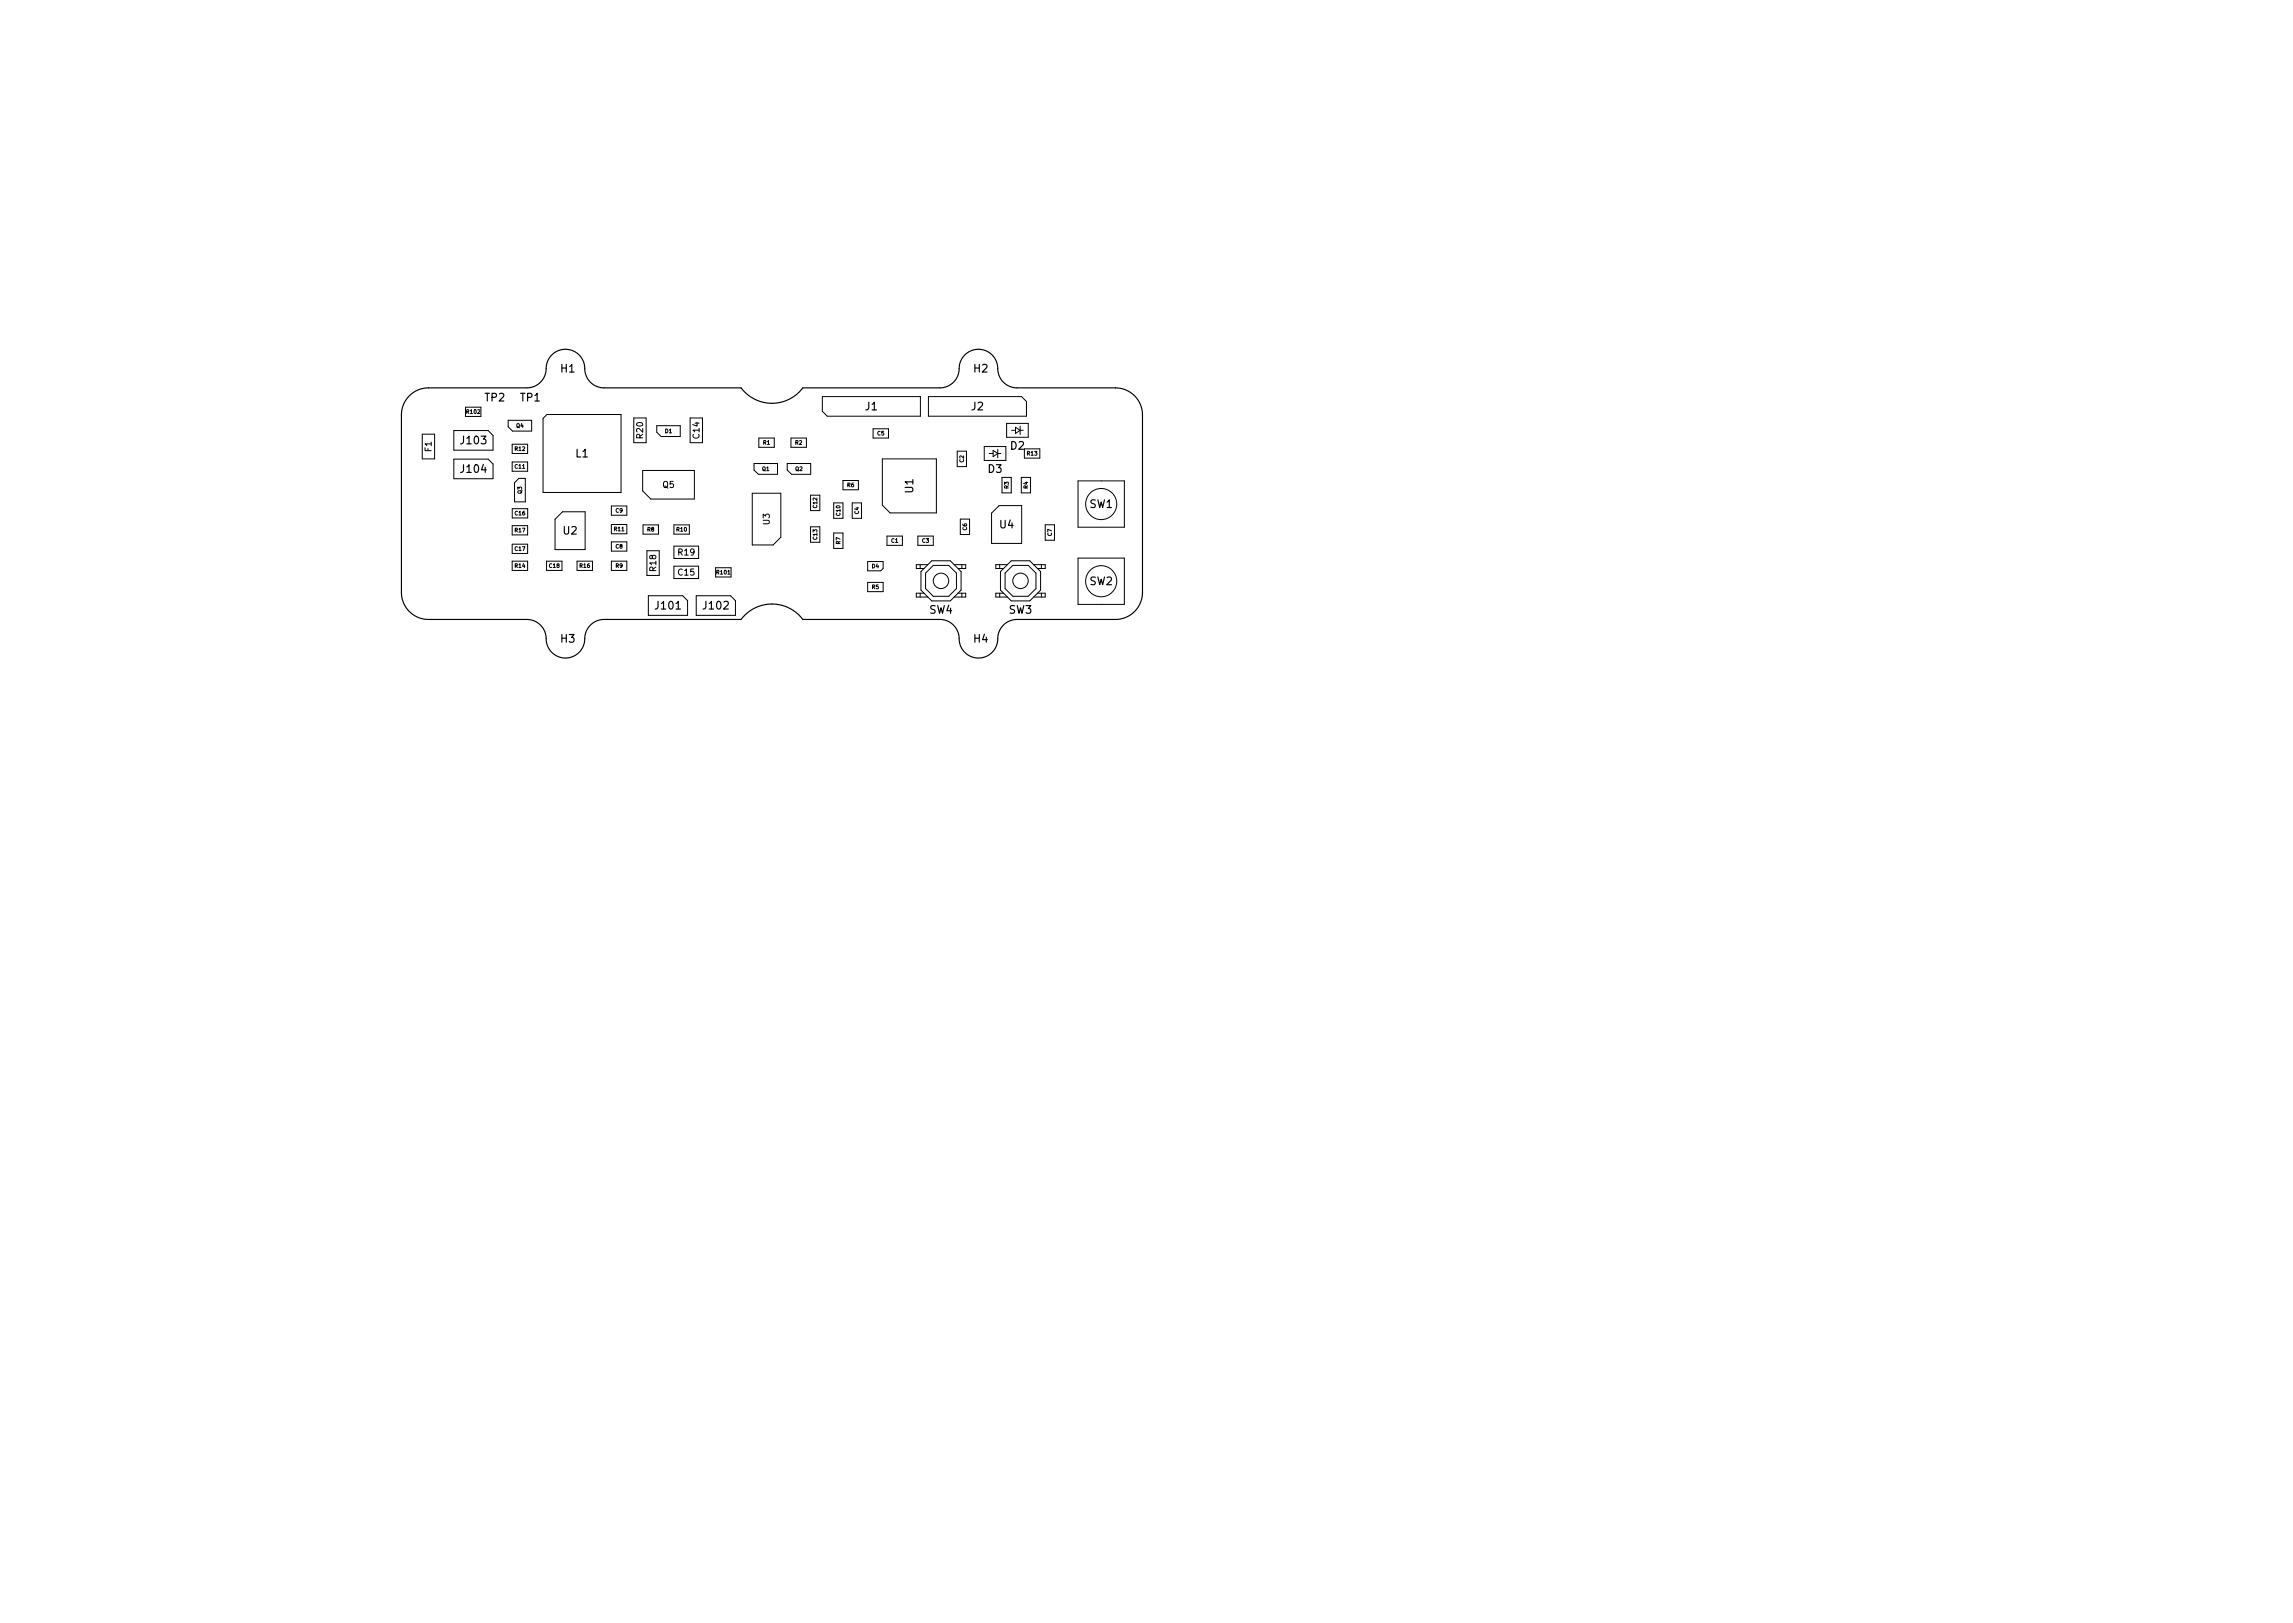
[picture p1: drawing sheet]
<svg xmlns="http://www.w3.org/2000/svg" width="297mm" height="210mm" viewBox="0 0 297 210" stroke-linecap="round" stroke-linejoin="round" font-family="sans-serif">
<defs><g id="words">
<g font-size="1.4">
<text x="62.8" y="52">TP2</text>
<text x="67.4" y="52">TP1</text>
<text x="72.7" y="48.2">H1</text>
<text x="112.1" y="53.1">J1</text>
<text x="125.8" y="53.1">J2</text>
<text x="126.2" y="48.2">H2</text>
<text x="59.8" y="57.5">J103</text>
<text x="74.6" y="59.2">L1</text>
<text x="130.9" y="58.2">D2</text>
<text x="59.8" y="61.2">J104</text>
<text x="118.3" y="63.8" transform="rotate(-90 118.3 63.8)">U1</text>
<text x="128" y="61.2">D3</text>
<text x="141.1" y="65.8">SW1</text>
<text x="73" y="69.2">U2</text>
<text x="129.5" y="68.4">U4</text>
<text x="141.1" y="75.8">SW2</text>
<text x="72.7" y="83.2">H3</text>
<text x="85" y="78.9">J101</text>
<text x="91.2" y="78.9">J102</text>
<text x="120.4" y="79.5">SW4</text>
<text x="126.2" y="83.2">H4</text>
<text x="130.7" y="79.5">SW3</text>
</g>
<g font-size="1.1">
<text x="55.9" y="58.5" transform="rotate(-90 55.9 58.5)">F1</text>
<text x="83.3" y="56.8" transform="rotate(-90 83.3 56.8)">R20</text>
<text x="90.6" y="56.8" transform="rotate(-90 90.6 56.8)">C14</text>
<text x="85.9" y="63.2">Q5</text>
<text x="87.9" y="71.9">R19</text>
<text x="99.7" y="68" transform="rotate(-90 99.7 68)">U3</text>
<text x="85" y="74" transform="rotate(-90 85 74)">R18</text>
<text x="87.9" y="74.5">C15</text>
</g>
<g font-size=".7">
<text x="60.5" y="53.6">R102</text>
<text x="66.7" y="58.4">R12</text>
<text x="66.9" y="55.4">Q4</text>
<text x="86.2" y="56.1">D1</text>
<text x="98.9" y="57.6">R1</text>
<text x="103" y="57.6">R2</text>
<text x="113.7" y="56.4">C5</text>
<text x="124.8" y="59.9" transform="rotate(-90 124.8 59.9)">C2</text>
<text x="133.1" y="59">R13</text>
<text x="66.7" y="60.7">C11</text>
<text x="67.6" y="64" transform="rotate(-90 67.6 64)">Q3</text>
<text x="98.7" y="61">Q1</text>
<text x="103" y="61">Q2</text>
<text x="105.8" y="65.8" transform="rotate(-90 105.8 65.8)">C12</text>
<text x="109.8" y="63.1">R6</text>
<text x="130.6" y="63.3" transform="rotate(-90 130.6 63.3)">R3</text>
<text x="133.2" y="63.3" transform="rotate(-90 133.2 63.3)">R4</text>
<text x="66.7" y="68.9">R17</text>
<text x="66.7" y="71.3">C17</text>
<text x="66.7" y="66.7">C16</text>
<text x="79.6" y="68.8">R11</text>
<text x="79.8" y="71">C8</text>
<text x="79.8" y="66.4">C9</text>
<text x="83.9" y="68.8">R8</text>
<text x="87.7" y="68.8">R10</text>
<text x="105.8" y="69.9" transform="rotate(-90 105.8 69.9)">C13</text>
<text x="108.8" y="70.5" transform="rotate(-90 108.8 70.5)">R7</text>
<text x="108.8" y="66.8" transform="rotate(-90 108.8 66.8)">C10</text>
<text x="111.2" y="66.6" transform="rotate(-90 111.2 66.6)">C4</text>
<text x="115.5" y="70.3">C1</text>
<text x="119.5" y="70.3">C3</text>
<text x="125.2" y="68.7" transform="rotate(-90 125.2 68.7)">C6</text>
<text x="136.2" y="69.4" transform="rotate(-90 136.2 69.4)">C7</text>
<text x="66.7" y="73.5">R14</text>
<text x="71.2" y="73.5">C18</text>
<text x="75.1" y="73.5">R16</text>
<text x="79.8" y="73.5">R9</text>
<text x="92.9" y="74.4">R101</text>
<text x="113" y="76.3">R5</text>
<text x="113" y="73.6">D4</text>
</g>
</g></defs>
<path d="M53 51.3a3.5 3.5 0 0 1 2.5-1.1h13a2.62 2.62 0 0 0 2.3-2.9 2.51 2.51 0 0 1 2.8-2 2.51 2.51 0 0 1 2.2 2.7 2.5 2.5 0 0 0 2.5 2.2h17.7l.3 .4a5 5 0 0 0 7.7-.4h18a2.62 2.62 0 0 0 2.3-2.9 2.51 2.51 0 0 1 2.8-2 2.51 2.51 0 0 1 2.2 2.7 2.5 2.5 0 0 0 2.5 2.2l13 .1a3.5 3.5 0 0 1 3.2 3.4v23.4a3.5 3.5 0 0 1-3.5 3.1l-13 .1a2.62 2.62 0 0 0-2.3 2.9 2.51 2.51 0 0 1-2.8 2 2.51 2.51 0 0 1-2.2-2.7 2.5 2.5 0 0 0-2.4-2.3h-17.8l-.3-.3a5 5 0 0 0-7.7 .3l-18 .1a2.62 2.62 0 0 0-2.3 2.9 2.51 2.51 0 0 1-2.8 2 2.51 2.51 0 0 1-2.2-2.7 2.5 2.5 0 0 0-2.4-2.3h-13.1a3.5 3.5 0 0 1-3.2-3.5v-23.3a3.5 3.5 0 0 1 1-2.1z" fill="none" stroke="#000" stroke-width=".15"/>
<g fill="none" stroke="#000" stroke-width=".13">
<path d="M54.7 56.2h1.6v3.2h-1.6zM58.8 55.8h4.4l.7 .6v1.9h-5.1zM58.8 59.5h4.4l.7 .6v1.9h-5.1zM60.3 52.7h2v1.2h-2zM66.3 57.5h2v1.2h-2zM66.3 59.8h2v1.2h-2zM68.9 55.8h-2.5l-.6-.5v-.9h3.1v1.4M70.8 53.7h9.6v10.1h-10v-9.6zM82.1 54.1h1.6v3.2h-1.6zM88.1 56.5h-2.4l-.6-.5v-.9h3v1.4M89.4 54.1h1.6v3.2h-1.6zM98.3 56.7h2v1.2h-2z"/>
<path d="M102.5 56.7h2v1.2h-2zM106.5 51.4h12.7v2.5h-12l-.7-.6zM113.1 55.5h2v1.2h-2zM114.3 59.4h7v7h-6l-1-1zM120.3 51.4h12l.7 .6v1.9h-12.7zM124 58.4h1.2v2h-1.2zM127.5 57.8h2.8v1.8h-2.8zM128.2 58.7h.4M128.6 58.3l.6 .4-.6 .4zM129.2 58.7h.4M129.2 58.2v1.1M130.4 54.8h2.8v1.8h-2.8z"/>
<path d="M131.1 55.7h.4M131.5 55.3l.7 .4-.7 .4zM132.2 55.7h.3M132.2 55.2v1.1M132.7 58.1h2v1.2h-2zM66.3 68.1h2v1.2h-2zM66.3 70.5h2v1.2h-2zM66.3 72.7h2v1.2h-2zM66.4 65.9h2v1.2h-2zM66.7 65v-2.5l.5-.5h.8v3h-1.3M70.8 72.7h2v1.2h-2zM72.9 66.3h2.9v4.9h-3.9v-3.9z"/>
<path d="M74.7 72.7h2v1.2h-2zM79.2 72.7h2v1.2h-2zM79.2 65.5h2v1.2h-2zM79.2 67.9h2v1.2h-2zM79.2 70.2h2v1.2h-2zM83.3 60.9h6.7v3.7h-5.7l-1-1zM83.3 68h2v1.2h-2zM83.8 71.3h1.6v3.2h-1.6zM84 77.2h4.4l.7 .6v1.9h-5.1zM87.3 68h2v1.2h-2zM87.3 70.7h3.2v1.6h-3.2zM87.3 73.3h3.2v1.6h-3.2z"/>
<path d="M90.2 77.2h4.4l.7 .6v1.9h-5.1zM92.7 73.5h2v1.2h-2zM97.4 63.9h3.7v5.7l-1 1h-2.7zM100.7 61.4h-2.5l-.5-.5v-.9h3v1.4M105 61.4h-2.5l-.5-.5v-.9h3v1.4M105 64.1h1.2v2h-1.2zM105 68.2h1.2v2h-1.2zM108 65.1h1.2v2h-1.2zM108 69h1.2v2h-1.2zM109.2 62.2h2v1.2h-2zM110.4 65.1h1.2v2h-1.2zM112.4 75.4h2v1.2h-2z"/>
<path d="M112.4 72.7h2v.9l-.3 .3h-1.7zM114.9 69.4h2v1.2h-2zM118.9 69.4h2v1.2h-2zM119.2 73.1v.5M119.2 76.8v.5M119.7 76.8h-1v.5h1.5M119.9 74.2l1-1h2l1 1v2l-1 1h-2l-1-1zM120.2 73.1h-1.5v.5h1M120.7 72.6h2.4l1.4 1.4v2.4l-1.4 1.4h-2.4l-1.4-1.4v-2.4zM123.6 73.1h1.5v.5h-1M124.1 76.8h1v.5h-1.5M124.4 67.2h1.2v2h-1.2z"/>
<path d="M124.6 73.1v.5M124.6 76.8v.5M129.4 65.5h3v4.9h-3.9v-3.9zM129.5 73.1v.5M129.5 76.8v.5M129.8 61.8h1.2v2h-1.2zM130 76.8h-1v.5h1.5M130.5 73.1h-1.5v.5h1M131 72.6h2.4l1.4 1.4v2.4l-1.4 1.4h-2.4l-1.4-1.4v-2.4zM131.2 73.2h2l1 1v2l-1 1h-2l-1-1v-2zM132.3 61.8h1.2v2h-1.2zM133.9 73.1h1.5v.5h-1"/>
<path d="M134.4 76.8h1v.5h-1.5M134.9 73.1v.5M134.9 76.8v.5M135.4 68h1.2v2h-1.2zM139.6 62.3h6v6h-6zM139.6 72.3h6v6h-6z"/>
<circle cx="121.9" cy="75.2" r="1"/>
<circle cx="132.2" cy="75.2" r="1"/>
<circle cx="142.6" cy="75.3" r="2.02"/>
<circle cx="142.6" cy="65.3" r="2.02"/>
</g>
<use href="#words"/>
</svg>
